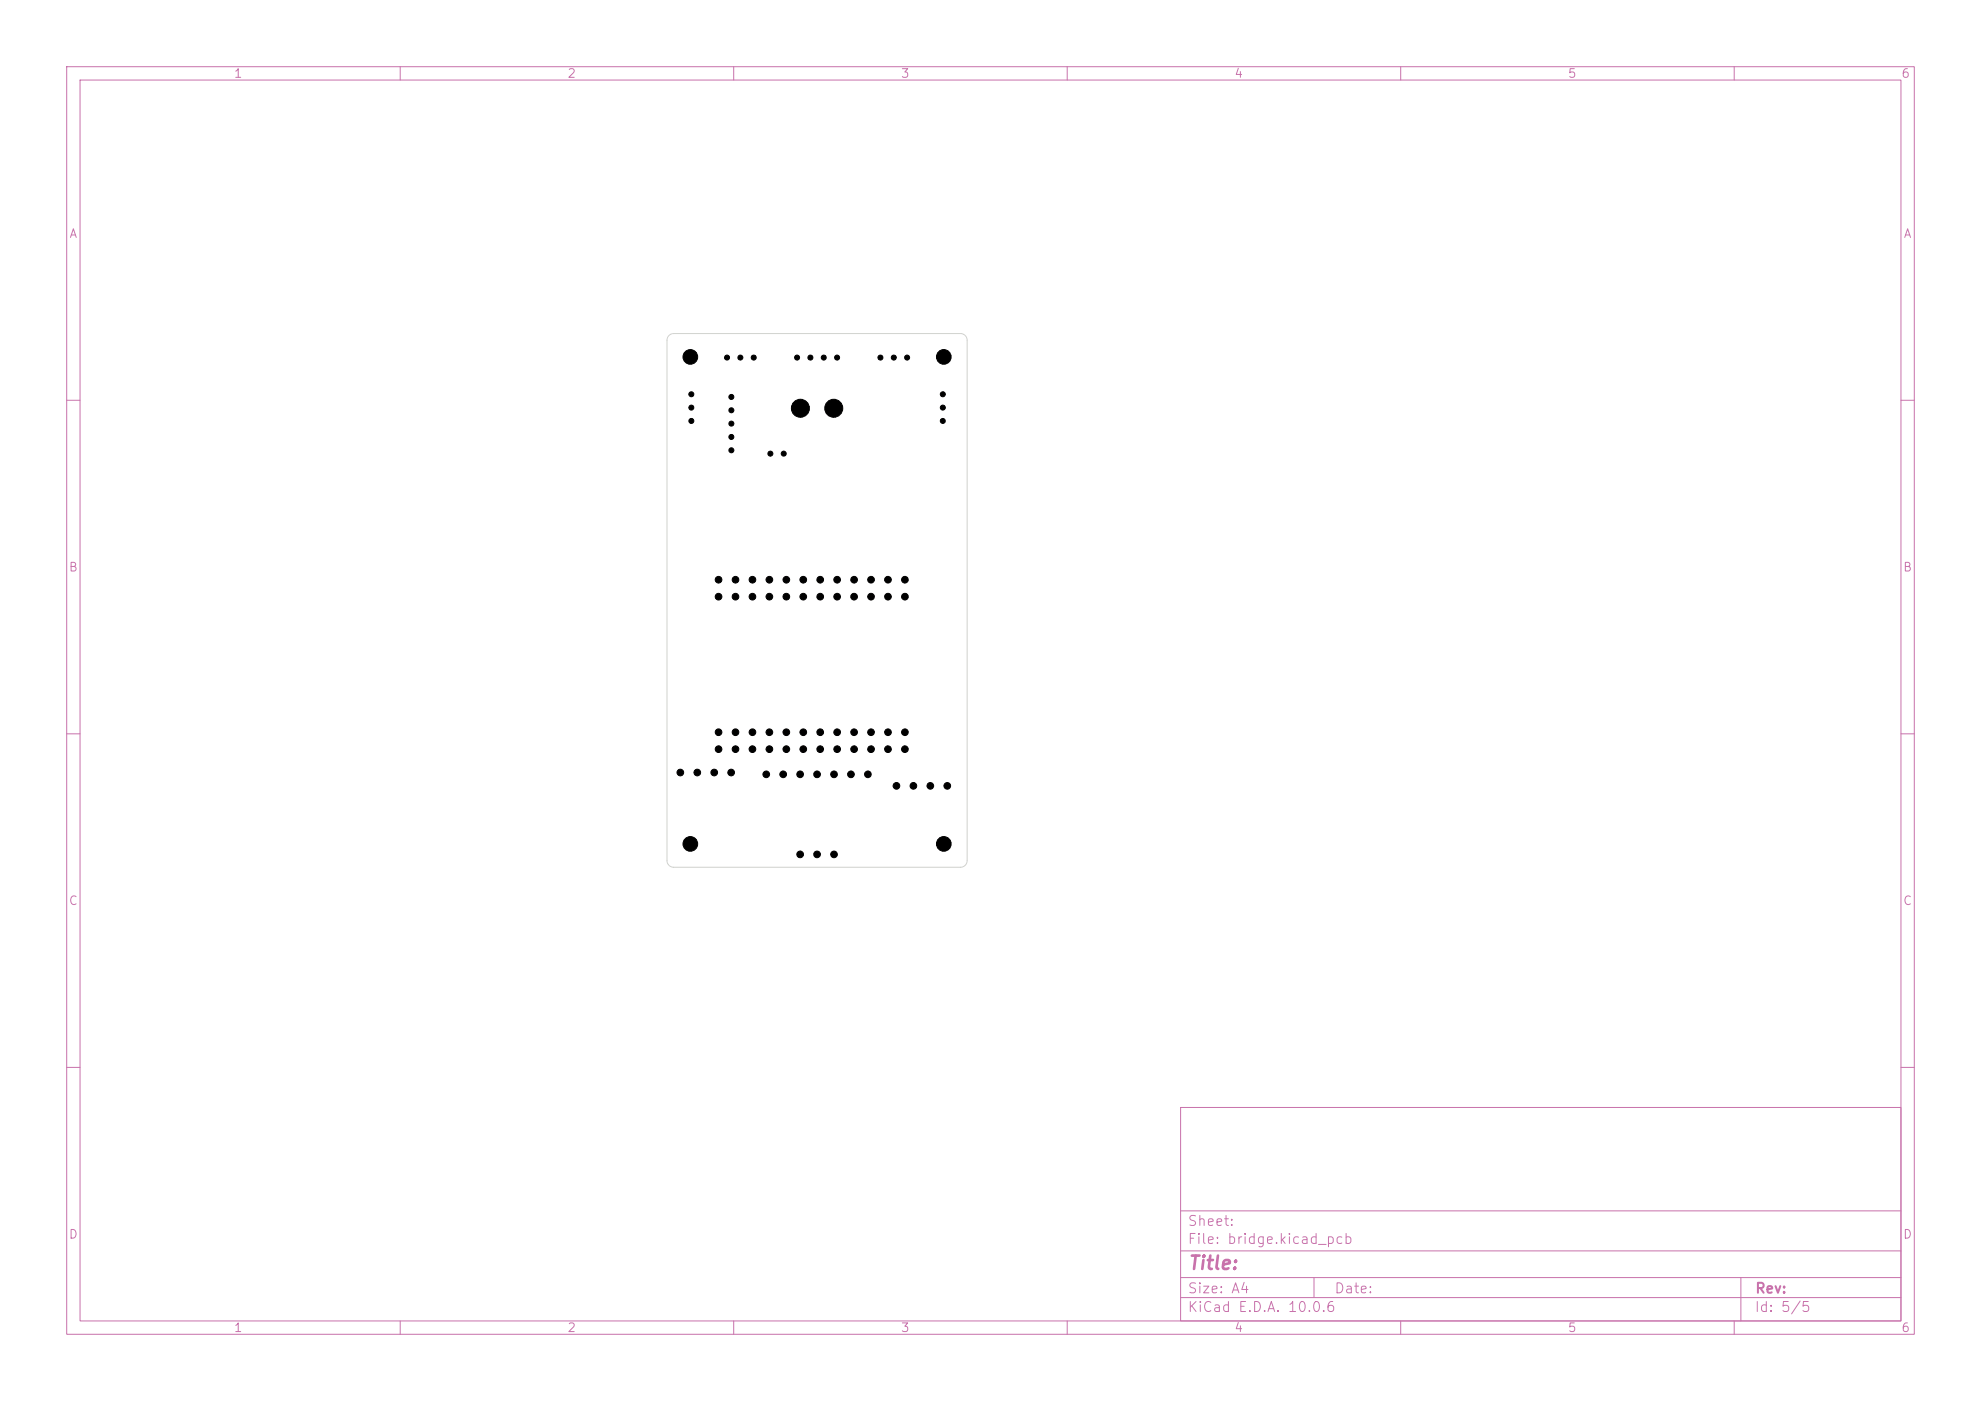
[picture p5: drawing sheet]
<svg xmlns="http://www.w3.org/2000/svg" width="297mm" height="210mm" viewBox="0 0 297 210" stroke-linecap="round" stroke-linejoin="round" font-family="sans-serif">
<defs><g id="words">
<text font-size="2" fill="#c872ab" x="178" y="190.8">Title:</text>
<g font-size="1.5" fill="#c872ab">
<text x="178" y="184.1">Sheet:</text>
<text x="178" y="186.8">File: bridge.kicad_pcb</text>
<text x="178" y="197">KiCad E.D.A. 10.0.6</text>
<text x="178" y="194.2">Size: A4</text>
<text x="200" y="194.2">Date:</text>
<text x="263" y="197">Id: 5/5</text>
<text x="263" y="194.2">Rev:</text>
</g>
<g font-size="1.3" fill="#c872ab">
<text x="35" y="12">1</text>
<text x="85" y="12">2</text>
<text x="135" y="12">3</text>
<text x="185" y="12">4</text>
<text x="235" y="12">5</text>
<text x="285" y="12">6</text>
<text x="10.3" y="36">A</text>
<text x="285.3" y="36">A</text>
<text x="10.2" y="86">B</text>
<text x="285.2" y="86">B</text>
<text x="10.2" y="136">C</text>
<text x="285.2" y="136">C</text>
<text x="10.2" y="186">D</text>
<text x="285.2" y="186">D</text>
<text x="35" y="200">1</text>
<text x="85" y="200">2</text>
<text x="135" y="200">3</text>
<text x="185" y="200">4</text>
<text x="235" y="200">5</text>
<text x="285" y="200">6</text>
</g>
</g></defs>
<g fill="none" stroke="#c872ab" stroke-width=".15">
<path d="M10 10h277v190h-277zM12 12h273v186h-273zM60 10v2M110 10v2M160 10v2M210 10v2M260 10v2M10 60h2M285 60h2M10 110h2M285 110h2M10 160h2"/>
<path d="M177 166h108v32h-108zM285 160h2M60 198v2M110 198v2M160 198v2M177 194.5h108M177 191.5h108M177 187.5h108M177 181.5h108M197 191.5v3M210 198v2M260 198v2"/>
<path d="M261 191.5v6.5"/>
</g>
<path d="M100.3 50.3l.3-.2 .4-.1h43a1 1 0 0 1 1 1v78a1 1 0 0 1-1 1h-43a1 1 0 0 1-1-1v-78l.1-.3z" fill="none" stroke="#d0d2cd" stroke-width=".15"/>
<g fill="#000" stroke="#000" stroke-width=".15">
<circle cx="103.5" cy="53.5" r="1.1"/>
<circle cx="103.6" cy="59.1" r=".38"/>
<circle cx="109" cy="53.6" r=".38"/>
<circle cx="109.7" cy="59.5" r=".37"/>
<circle cx="111" cy="53.6" r=".38"/>
<circle cx="113" cy="53.6" r=".37"/>
<circle cx="119.5" cy="53.6" r=".37"/>
<circle cx="121.5" cy="53.6" r=".37"/>
<circle cx="123.5" cy="53.6" r=".37"/>
<circle cx="125.5" cy="53.6" r=".37"/>
<circle cx="132" cy="53.6" r=".37"/>
<circle cx="134" cy="53.6" r=".37"/>
<circle cx="136" cy="53.6" r=".37"/>
<circle cx="141.4" cy="59.1" r=".37"/>
<circle cx="141.5" cy="53.5" r="1.1"/>
<circle cx="103.6" cy="63.1" r=".38"/>
<circle cx="103.6" cy="61.1" r=".38"/>
<circle cx="109.7" cy="65.5" r=".37"/>
<circle cx="109.7" cy="61.5" r=".37"/>
<circle cx="109.7" cy="67.5" r=".37"/>
<circle cx="109.7" cy="63.5" r=".37"/>
<circle cx="115.5" cy="68" r=".37"/>
<circle cx="117.5" cy="68" r=".37"/>
<circle cx="120" cy="61.2" r="1.35"/>
<circle cx="125" cy="61.2" r="1.35"/>
<circle cx="141.4" cy="63.1" r=".37"/>
<circle cx="141.4" cy="61.1" r=".37"/>
<circle cx="107.7" cy="86.9" r=".5"/>
<circle cx="107.7" cy="89.4" r=".5"/>
<circle cx="110.3" cy="86.9" r=".5"/>
<circle cx="110.3" cy="89.4" r=".5"/>
<circle cx="112.8" cy="89.4" r=".5"/>
<circle cx="112.8" cy="86.9" r=".5"/>
<circle cx="115.3" cy="89.4" r=".5"/>
<circle cx="115.3" cy="86.9" r=".5"/>
<circle cx="117.9" cy="86.9" r=".5"/>
<circle cx="117.9" cy="89.4" r=".5"/>
<circle cx="120.4" cy="89.4" r=".5"/>
<circle cx="120.4" cy="86.9" r=".5"/>
<circle cx="123" cy="89.4" r=".5"/>
<circle cx="123" cy="86.9" r=".5"/>
<circle cx="125.5" cy="89.4" r=".5"/>
<circle cx="125.5" cy="86.9" r=".5"/>
<circle cx="128" cy="89.4" r=".5"/>
<circle cx="128" cy="86.9" r=".5"/>
<circle cx="130.6" cy="89.4" r=".5"/>
<circle cx="130.6" cy="86.9" r=".5"/>
<circle cx="133.1" cy="89.4" r=".5"/>
<circle cx="133.1" cy="86.9" r=".5"/>
<circle cx="135.7" cy="89.4" r=".5"/>
<circle cx="135.7" cy="86.9" r=".5"/>
<circle cx="102" cy="115.8" r=".5"/>
<circle cx="104.5" cy="115.8" r=".5"/>
<circle cx="107.1" cy="115.8" r=".5"/>
<circle cx="107.7" cy="112.3" r=".5"/>
<circle cx="107.7" cy="109.8" r=".5"/>
<circle cx="109.6" cy="115.8" r=".5"/>
<circle cx="110.3" cy="109.8" r=".5"/>
<circle cx="110.3" cy="112.3" r=".5"/>
<circle cx="112.8" cy="112.3" r=".5"/>
<circle cx="112.8" cy="109.8" r=".5"/>
<circle cx="114.9" cy="116.1" r=".5"/>
<circle cx="115.3" cy="112.3" r=".5"/>
<circle cx="115.3" cy="109.8" r=".5"/>
<circle cx="117.4" cy="116.1" r=".5"/>
<circle cx="117.9" cy="112.3" r=".5"/>
<circle cx="117.9" cy="109.8" r=".5"/>
<circle cx="120" cy="116.1" r=".5"/>
<circle cx="120.4" cy="112.3" r=".5"/>
<circle cx="120.4" cy="109.8" r=".5"/>
<circle cx="122.5" cy="116.1" r=".5"/>
<circle cx="123" cy="109.8" r=".5"/>
<circle cx="123" cy="112.3" r=".5"/>
<circle cx="125" cy="116.1" r=".5"/>
<circle cx="125.5" cy="112.3" r=".5"/>
<circle cx="125.5" cy="109.8" r=".5"/>
<circle cx="127.6" cy="116.1" r=".5"/>
<circle cx="128" cy="109.8" r=".5"/>
<circle cx="128" cy="112.3" r=".5"/>
<circle cx="130.1" cy="116.1" r=".5"/>
<circle cx="130.6" cy="109.8" r=".5"/>
<circle cx="130.6" cy="112.3" r=".5"/>
<circle cx="133.1" cy="109.8" r=".5"/>
<circle cx="133.1" cy="112.3" r=".5"/>
<circle cx="134.4" cy="117.8" r=".5"/>
<circle cx="135.7" cy="109.8" r=".5"/>
<circle cx="135.7" cy="112.3" r=".5"/>
<circle cx="136.9" cy="117.8" r=".5"/>
<circle cx="139.5" cy="117.8" r=".5"/>
<circle cx="142" cy="117.8" r=".5"/>
<circle cx="103.5" cy="126.5" r="1.1"/>
<circle cx="120" cy="128.1" r=".5"/>
<circle cx="122.5" cy="128.1" r=".5"/>
<circle cx="125" cy="128.1" r=".5"/>
<circle cx="141.5" cy="126.5" r="1.1"/>
</g>
<use href="#words"/>
</svg>
